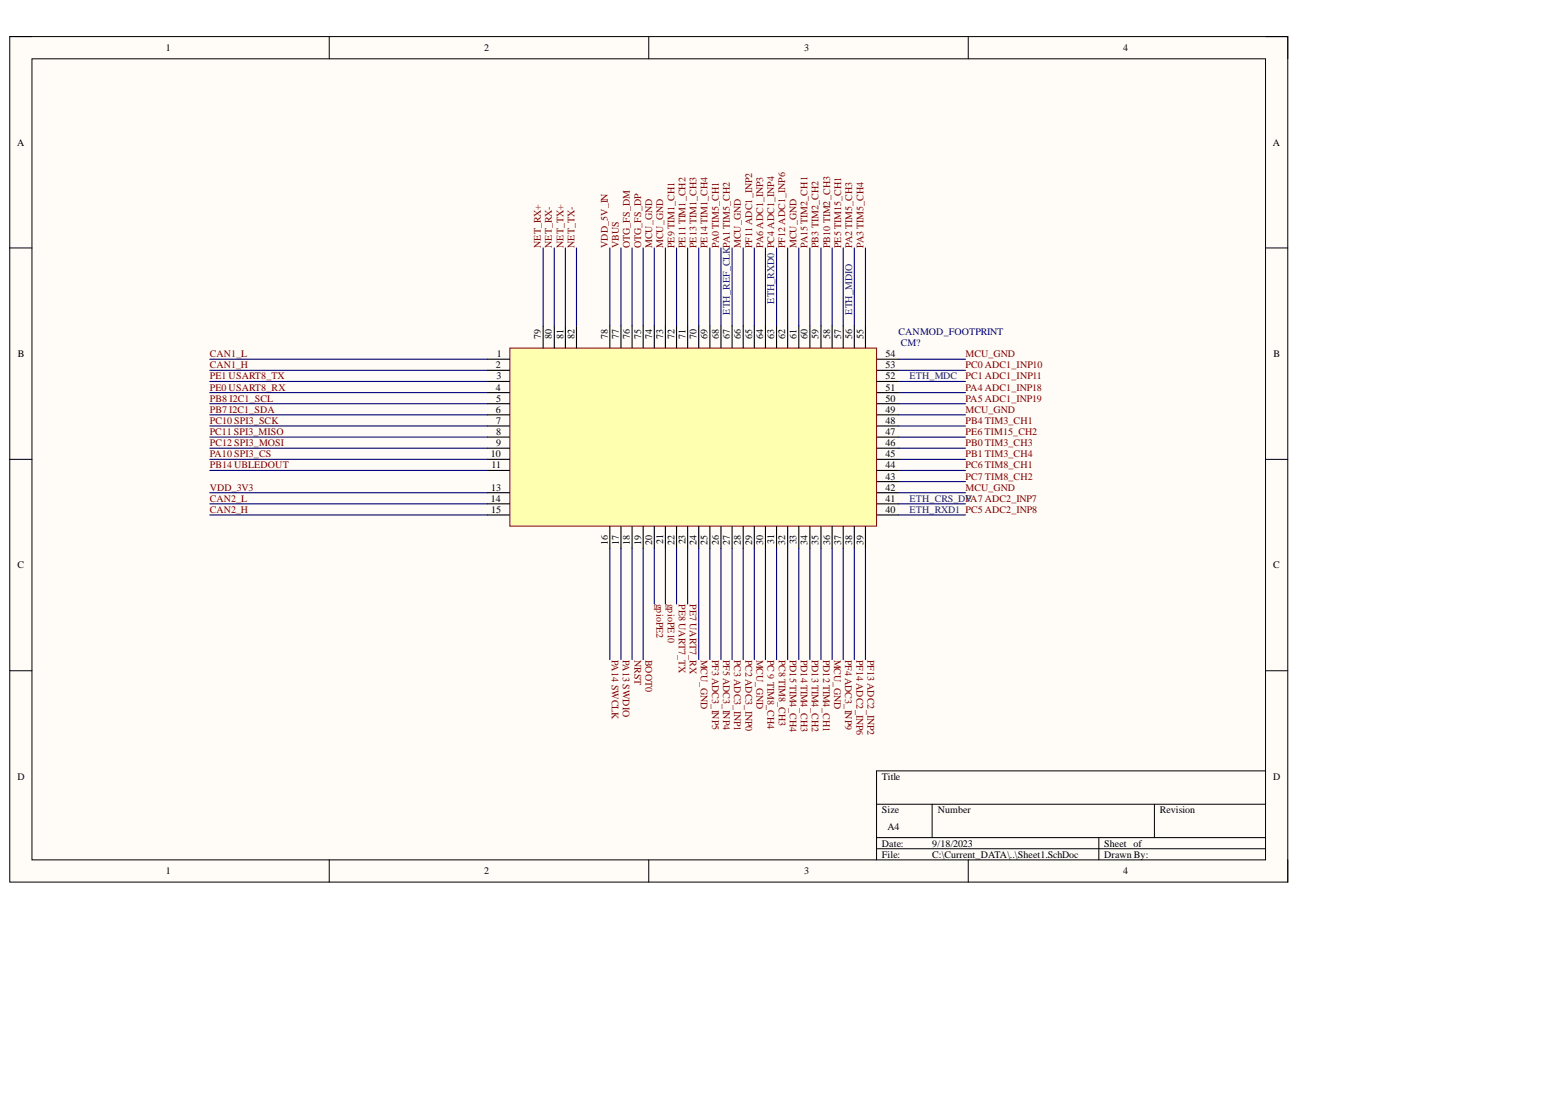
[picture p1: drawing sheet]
<svg xmlns="http://www.w3.org/2000/svg" width="356mm" height="252mm" viewBox="0 0 356 252" stroke-linecap="round" stroke-linejoin="round" font-family="sans-serif">
<defs><g id="words">
<g font-size="2.3">
<text x="37.9" y="11.7">1</text>
<text x="110.7" y="11.7">2</text>
<text x="183.8" y="11.7">3</text>
<text x="256.7" y="11.7">4</text>
<text x="3.9" y="33.3">A</text>
<text x="290.9" y="33.3">A</text>
<text x="123.6" y="77.5" transform="rotate(-90 123.6 77.5)">79</text>
<text x="126.1" y="77.5" transform="rotate(-90 126.1 77.5)">80</text>
<text x="128.8" y="77.5" transform="rotate(-90 128.8 77.5)">81</text>
<text x="131.3" y="77.5" transform="rotate(-90 131.3 77.5)">82</text>
<text x="138.9" y="77.4" transform="rotate(-90 138.9 77.4)">78</text>
<text x="141.4" y="77.4" transform="rotate(-90 141.4 77.4)">77</text>
<text x="144" y="77.4" transform="rotate(-90 144 77.4)">76</text>
<text x="146.5" y="77.4" transform="rotate(-90 146.5 77.4)">75</text>
<text x="149.1" y="77.4" transform="rotate(-90 149.1 77.4)">74</text>
<text x="151.6" y="77.4" transform="rotate(-90 151.6 77.4)">73</text>
<text x="154.1" y="77.4" transform="rotate(-90 154.1 77.4)">72</text>
<text x="156.7" y="77.4" transform="rotate(-90 156.7 77.4)">71</text>
<text x="159.2" y="77.4" transform="rotate(-90 159.2 77.4)">70</text>
<text x="161.7" y="77.4" transform="rotate(-90 161.7 77.4)">69</text>
<text x="164.3" y="77.4" transform="rotate(-90 164.3 77.4)">68</text>
<text x="166.8" y="77.4" transform="rotate(-90 166.8 77.4)">67</text>
<text x="169.3" y="77.4" transform="rotate(-90 169.3 77.4)">66</text>
<text x="171.9" y="77.4" transform="rotate(-90 171.9 77.4)">65</text>
<text x="174.4" y="77.4" transform="rotate(-90 174.4 77.4)">64</text>
<text x="176.9" y="77.4" transform="rotate(-90 176.9 77.4)">63</text>
<text x="179.5" y="77.4" transform="rotate(-90 179.5 77.4)">62</text>
<text x="182" y="77.4" transform="rotate(-90 182 77.4)">61</text>
<text x="184.6" y="77.4" transform="rotate(-90 184.6 77.4)">60</text>
<text x="187.1" y="77.4" transform="rotate(-90 187.1 77.4)">59</text>
<text x="189.7" y="77.4" transform="rotate(-90 189.7 77.4)">58</text>
<text x="192.3" y="77.4" transform="rotate(-90 192.3 77.4)">57</text>
<text x="194.8" y="77.4" transform="rotate(-90 194.8 77.4)">56</text>
<text x="197.3" y="77.4" transform="rotate(-90 197.3 77.4)">55</text>
<text x="4.1" y="81.6">B</text>
<text x="113.5" y="81.6">1</text>
<text x="202.4" y="81.6">54</text>
<text x="291.1" y="81.6">B</text>
<text x="113.3" y="84.1">2</text>
<text x="113.3" y="89.3">4</text>
<text x="113.5" y="86.6">3</text>
<text x="202.4" y="89.3">51</text>
<text x="202.4" y="86.6">52</text>
<text x="202.4" y="84.1">53</text>
<text x="113.3" y="94.3">6</text>
<text x="113.4" y="91.8">5</text>
<text x="202.4" y="94.3">49</text>
<text x="202.4" y="91.8">50</text>
<text x="113.4" y="96.9">7</text>
<text x="113.4" y="99.4">8</text>
<text x="113.4" y="102">9</text>
<text x="202.4" y="102">46</text>
<text x="202.4" y="99.4">47</text>
<text x="202.4" y="96.9">48</text>
<text x="112.2" y="104.5">10</text>
<text x="112.4" y="107">11</text>
<text x="202.4" y="107">44</text>
<text x="202.4" y="104.5">45</text>
<text x="112.3" y="112.1">13</text>
<text x="202.4" y="112.1">42</text>
<text x="202.4" y="109.6">43</text>
<text x="112.2" y="114.6">14</text>
<text x="112.3" y="117.2">15</text>
<text x="202.4" y="117.2">40</text>
<text x="202.4" y="114.6">41</text>
<text x="138.9" y="124.5" transform="rotate(-90 138.9 124.5)">16</text>
<text x="141.4" y="124.5" transform="rotate(-90 141.4 124.5)">17</text>
<text x="144" y="124.5" transform="rotate(-90 144 124.5)">18</text>
<text x="146.5" y="124.5" transform="rotate(-90 146.5 124.5)">19</text>
<text x="149.1" y="124.5" transform="rotate(-90 149.1 124.5)">20</text>
<text x="151.6" y="124.3" transform="rotate(-90 151.6 124.3)">21</text>
<text x="154.1" y="124.5" transform="rotate(-90 154.1 124.5)">22</text>
<text x="156.7" y="124.4" transform="rotate(-90 156.7 124.4)">23</text>
<text x="159.2" y="124.5" transform="rotate(-90 159.2 124.5)">24</text>
<text x="161.7" y="124.5" transform="rotate(-90 161.7 124.5)">25</text>
<text x="164.3" y="124.5" transform="rotate(-90 164.3 124.5)">26</text>
<text x="166.8" y="124.5" transform="rotate(-90 166.8 124.5)">27</text>
<text x="169.3" y="124.5" transform="rotate(-90 169.3 124.5)">28</text>
<text x="171.9" y="124.5" transform="rotate(-90 171.9 124.5)">29</text>
<text x="174.4" y="124.5" transform="rotate(-90 174.4 124.5)">30</text>
<text x="176.9" y="124.3" transform="rotate(-90 176.9 124.3)">31</text>
<text x="179.5" y="124.5" transform="rotate(-90 179.5 124.5)">32</text>
<text x="182" y="124.4" transform="rotate(-90 182 124.4)">33</text>
<text x="184.6" y="124.5" transform="rotate(-90 184.6 124.5)">34</text>
<text x="187.1" y="124.5" transform="rotate(-90 187.1 124.5)">35</text>
<text x="189.7" y="124.5" transform="rotate(-90 189.7 124.5)">36</text>
<text x="192.3" y="124.5" transform="rotate(-90 192.3 124.5)">37</text>
<text x="194.8" y="124.5" transform="rotate(-90 194.8 124.5)">38</text>
<text x="197.3" y="124.5" transform="rotate(-90 197.3 124.5)">39</text>
<text x="4" y="129.9">C</text>
<text x="291" y="129.9">C</text>
<text x="4" y="178.2">D</text>
<text x="201.6" y="178.2">Title</text>
<text x="291" y="178.2">D</text>
<text x="201.6" y="185.8">Size</text>
<text x="214.3" y="185.8">Number</text>
<text x="265" y="185.8">Revision</text>
<text x="202.8" y="189.6">A4</text>
<text x="201.6" y="193.4">Date:</text>
<text x="201.6" y="196">File:</text>
<text x="213" y="193.4">9/18/2023</text>
<text x="213" y="196">C:\Current_DATA\..\Sheet1.SchDoc</text>
<text x="252.4" y="193.4">Sheet of</text>
<text x="252.4" y="196">Drawn By:</text>
<text x="37.9" y="199.8">1</text>
<text x="110.7" y="199.8">2</text>
<text x="183.8" y="199.8">3</text>
<text x="256.7" y="199.8">4</text>
</g>
<g font-size="2.3" fill="#800000">
<text x="123.6" y="56.7" transform="rotate(-90 123.6 56.7)">NET_RX+</text>
<text x="126.1" y="56.7" transform="rotate(-90 126.1 56.7)">NET_RX-</text>
<text x="128.8" y="56.7" transform="rotate(-90 128.8 56.7)">NET_TX+</text>
<text x="131.3" y="56.7" transform="rotate(-90 131.3 56.7)">NET_TX-</text>
<text x="138.9" y="56.7" transform="rotate(-90 138.9 56.7)">VDD_5V_IN</text>
<text x="141.4" y="56.7" transform="rotate(-90 141.4 56.7)">VBUS</text>
<text x="144" y="56.7" transform="rotate(-90 144 56.7)">OTG_FS_DM</text>
<text x="146.5" y="56.7" transform="rotate(-90 146.5 56.7)">OTG_FS_DP</text>
<text x="149.1" y="56.7" transform="rotate(-90 149.1 56.7)">MCU_GND</text>
<text x="151.6" y="56.7" transform="rotate(-90 151.6 56.7)">MCU_GND</text>
<text x="154.1" y="56.7" transform="rotate(-90 154.1 56.7)">PE9 TIM1_CH1</text>
<text x="156.7" y="56.7" transform="rotate(-90 156.7 56.7)">PE11 TIM1_CH2</text>
<text x="159.2" y="56.7" transform="rotate(-90 159.2 56.7)">PE13 TIM1_CH3</text>
<text x="161.7" y="56.7" transform="rotate(-90 161.7 56.7)">PE14 TIM1_CH4</text>
<text x="164.3" y="56.7" transform="rotate(-90 164.3 56.7)">PA0 TIM5_CH1</text>
<text x="169.3" y="56.7" transform="rotate(-90 169.3 56.7)">MCU_GND</text>
<text x="171.9" y="56.7" transform="rotate(-90 171.9 56.7)">PF11 ADC1_INP2</text>
<text x="174.4" y="56.7" transform="rotate(-90 174.4 56.7)">PA6 ADC1_INP3</text>
<text x="179.5" y="56.7" transform="rotate(-90 179.5 56.7)">PF12 ADC1_INP6</text>
<text x="182" y="56.7" transform="rotate(-90 182 56.7)">MCU_GND</text>
<text x="184.6" y="56.7" transform="rotate(-90 184.6 56.7)">PA15 TIM2_CH1</text>
<text x="187.1" y="56.7" transform="rotate(-90 187.1 56.7)">PB3 TIM2_CH2</text>
<text x="189.7" y="56.7" transform="rotate(-90 189.7 56.7)">PB10 TIM2_CH3</text>
<text x="192.3" y="56.7" transform="rotate(-90 192.3 56.7)">PE5 TIM15_CH1</text>
<text x="194.8" y="56.7" transform="rotate(-90 194.8 56.7)">PA2 TIM5_CH3</text>
<text x="197.3" y="56.7" transform="rotate(-90 197.3 56.7)">PA3 TIM5_CH4</text>
<text x="47.9" y="81.6">CAN1_L</text>
<text x="220.7" y="81.6">MCU_GND</text>
<text x="47.9" y="84.1">CAN1_H</text>
<text x="47.9" y="89.3">PE0 USART8_RX</text>
<text x="47.9" y="86.6">PE1 USART8_TX</text>
<text x="220.7" y="84.1">PC0 ADC1_INP10</text>
<text x="220.7" y="86.6">PC1 ADC1_INP11</text>
<text x="220.7" y="89.3">PA4 ADC1_INP18</text>
<text x="47.9" y="94.3">PB7 I2C1_SDA</text>
<text x="47.9" y="91.8">PB8 I2C1_SCL</text>
<text x="220.7" y="91.8">PA5 ADC1_INP19</text>
<text x="220.7" y="94.3">MCU_GND</text>
<text x="47.9" y="96.9">PC10 SPI3_SCK</text>
<text x="47.9" y="99.4">PC11 SPI3_MISO</text>
<text x="47.9" y="102">PC12 SPI3_MOSI</text>
<text x="220.7" y="96.9">PB4 TIM3_CH1</text>
<text x="220.7" y="102">PB0 TIM3_CH3</text>
<text x="220.7" y="99.4">PE6 TIM15_CH2</text>
<text x="47.9" y="104.5">PA10 SPI3_CS</text>
<text x="47.9" y="107">PB14 UBLEDOUT</text>
<text x="220.7" y="104.5">PB1 TIM3_CH4</text>
<text x="220.7" y="107">PC6 TIM8_CH1</text>
<text x="47.9" y="112.1">VDD_3V3</text>
<text x="220.7" y="109.6">PC7 TIM8_CH2</text>
<text x="220.7" y="112.1">MCU_GND</text>
<text x="47.9" y="114.6">CAN2_L</text>
<text x="47.9" y="117.2">CAN2_H</text>
<text x="220.7" y="114.6">PA7 ADC2_INP7</text>
<text x="150.1" y="138" transform="rotate(90 150.1 138)">gpioPE2</text>
<text x="152.6" y="138" transform="rotate(90 152.6 138)">gpioPE10</text>
<text x="155.1" y="138" transform="rotate(90 155.1 138)">PE8 UART7_TX</text>
<text x="157.7" y="138" transform="rotate(90 157.7 138)">PE7 UART7_RX</text>
<text x="139.8" y="150.7" transform="rotate(90 139.8 150.7)">PA14 SWCLK</text>
<text x="142.4" y="150.7" transform="rotate(90 142.4 150.7)">PA13 SWDIO</text>
<text x="145" y="150.7" transform="rotate(90 145 150.7)">NRST</text>
<text x="147.5" y="150.7" transform="rotate(90 147.5 150.7)">BOOT0</text>
<text x="160.2" y="150.7" transform="rotate(90 160.2 150.7)">MCU_GND</text>
<text x="162.7" y="150.7" transform="rotate(90 162.7 150.7)">PF3 ADC3_INP5</text>
<text x="165.3" y="150.7" transform="rotate(90 165.3 150.7)">PF5 ADC3_INP4</text>
<text x="167.8" y="150.7" transform="rotate(90 167.8 150.7)">PC3 ADC3_INP1</text>
<text x="170.4" y="150.7" transform="rotate(90 170.4 150.7)">PC2 ADC3_INP0</text>
<text x="172.9" y="150.7" transform="rotate(90 172.9 150.7)">MCU_GND</text>
<text x="175.4" y="150.7" transform="rotate(90 175.4 150.7)">PC 9 TIM8_CH4</text>
<text x="178" y="150.7" transform="rotate(90 178 150.7)">PC8 TIM8_CH3</text>
<text x="180.5" y="150.7" transform="rotate(90 180.5 150.7)">PD15 TIM4_CH4</text>
<text x="183" y="150.7" transform="rotate(90 183 150.7)">PD14 TIM4_CH3</text>
<text x="185.6" y="150.7" transform="rotate(90 185.6 150.7)">PD13 TIM4_CH2</text>
<text x="188.1" y="150.7" transform="rotate(90 188.1 150.7)">PD12 TIM4_CH1</text>
<text x="190.6" y="150.7" transform="rotate(90 190.6 150.7)">MCU_GND</text>
<text x="193.2" y="150.7" transform="rotate(90 193.2 150.7)">PF4 ADC3_INP9</text>
<text x="195.7" y="150.7" transform="rotate(90 195.7 150.7)">PF14 ADC2_INP6</text>
<text x="198.3" y="150.7" transform="rotate(90 198.3 150.7)">PF13 ADC2_INP2</text>
</g>
<g font-size="2.3" fill="#003a70">
<text x="166.8" y="71.9" transform="rotate(-90 166.8 71.9)">ETH_REF_CLKPA1 TIM5_CH2</text>
<text x="176.9" y="69.4" transform="rotate(-90 176.9 69.4)">ETH_RXD0 PC4 ADC1_INP4</text>
<text x="194.8" y="71.9" transform="rotate(-90 194.8 71.9)">ETH_MDIO</text>
<text x="207.9" y="86.6">ETH_MDC</text>
<text x="207.9" y="117.2">ETH_RXD1 PC5 ADC2_INP8</text>
<text x="207.9" y="114.6">ETH_CRS_DV</text>
</g>
<g font-size="2.3" fill="#000080">
<text x="205.4" y="76.5">CANMOD_FOOTPRINT</text>
<text x="205.9" y="79">CM?</text>
</g>
</g></defs>
<path d="M2.2 8.4h292.1v193.1h-292.1z" fill-rule="evenodd" fill="#fffcf8"/>
<path d="M2.2 8.4h292.1v193.1h-292.1z" fill="none" stroke="#000" stroke-width=".23"/>
<path d="M7.3 13.4h281.9v183.1h-281.9z" fill-rule="evenodd" fill="#fffcf8"/>
<g fill="none" stroke="#000" stroke-width=".23">
<path d="M2.2 8.4h5.1M7.3 13.4h281.9v183.1h-281.9zM75.2 8.4v5M148.3 8.4v5M221.3 8.4v5M289.2 8.4h5.1v5M2.2 56.7h5.1M289.2 56.7h5.1M2.2 104.9h5.1M289.2 105h5.1M2.2 153.2h5.1M289.2 153.2h5.1"/>
<path d="M289.2 176.1h-88.9v20.4M75.2 196.5v5M148.3 196.5v5M200.3 183.7h88.9M200.3 191.4h88.9M200.3 193.9h88.9M213 183.7v7.7M221.3 196.5v5M251.1 191.4v5.1M263.8 183.7v7.7M294.3 196.5v5"/>
</g>
<path d="M116.5 79.5h83.8v40.7h-83.8z" fill-rule="evenodd" fill="#ffffb0"/>
<path d="M116.5 79.5h83.8v40.7h-83.8z" fill="none" stroke="#800000" stroke-width=".23"/>
<g fill="none" stroke="#000" stroke-width=".25">
<path d="M124.1 74.5v5M126.7 74.5v5M129.2 74.5v5M131.8 74.5v5M139.4 74.4v5M141.9 74.4v5M144.5 74.4v5M147 74.4v5M149.5 74.4v5M152.1 74.4v5M154.6 74.4v5M157.2 74.4v5"/>
<path d="M159.7 74.4v5M162.2 74.4v5M164.8 74.4v5M167.3 74.4v5M169.9 74.4v5M172.4 74.4v5M174.9 74.5v5M177.5 74.5v5M180 74.5v5M182.6 74.5v5M185.1 74.5v5M187.6 74.5v5"/>
<path d="M190.2 74.5v5M192.7 74.5v5M195.3 74.5v5M197.8 74.5v5M111.4 82.1h5M111.4 84.6h5M111.4 87.2h5M111.4 89.7h5M111.4 92.2h5M111.4 94.8h5M111.4 97.3h5M111.4 99.9h5"/>
<path d="M200.4 84.6h5M200.4 87.2h5M200.4 89.7h5M200.4 92.2h5M200.4 94.8h5M200.4 97.3h5M200.4 99.9h5M200.4 82.1h5M111.4 102.4h5M111.4 104.9h5M111.4 107.5h5M111.4 112.6h5"/>
<path d="M111.4 115.1h5M111.4 117.7h5M200.4 102.4h5M200.4 105h5M200.4 107.5h5M200.4 112.6h5M200.4 115.1h5M200.4 117.7h5M200.4 110h5M139.4 120.3v5M141.9 120.3v5M144.5 120.3v5"/>
<path d="M147 120.3v5M149.5 120.3v5M152.1 120.3v5M154.6 120.3v5M157.2 120.3v5M159.7 120.3v5M162.2 120.3v5M164.8 120.3v5M167.3 120.3v5M169.9 120.3v5M172.4 120.3v5M174.9 120.3v5"/>
<path d="M177.5 120.3v5M180 120.3v5M182.6 120.3v5M185.1 120.3v5M187.6 120.3v5M190.2 120.3v5M192.7 120.3v5M195.3 120.3v5M197.8 120.3v5"/>
</g>
<g fill="none" stroke="#000080" stroke-width=".25">
<path d="M124.1 56.7v17.8M126.7 56.7v17.8M129.2 56.7v17.8M131.8 56.7v17.8M139.4 56.7v17.7M141.9 56.7v17.7M144.5 56.7v17.7M147 56.7v17.7M149.5 56.7v17.7M152.1 56.7v17.7M154.6 56.7v17.7M157.2 56.7v17.7"/>
<path d="M159.7 56.7v17.7M162.2 56.7v17.7M164.8 56.7v17.7M167.3 56.7v17.7M169.9 56.7v17.7M172.4 56.7v17.7M174.9 56.7v17.8M177.5 56.7v17.8M180 56.7v17.8M182.6 56.7v17.8M185.1 56.7v17.8M187.6 56.7v17.8"/>
<path d="M190.2 56.7v17.8M192.7 56.7v17.8M195.3 56.7v17.8M197.8 56.7v17.8M47.9 94.8h63.5M47.9 92.2h63.5M47.9 99.9h63.5M47.9 97.3h63.5M47.9 82.1h63.5M47.9 84.6h63.5M47.9 87.2h63.5M47.9 89.7h63.5"/>
<path d="M205.4 94.8h15.3M205.4 92.2h15.3M205.4 99.9h15.3M205.4 97.3h15.3M205.4 84.6h15.3M205.4 87.2h15.3M205.4 89.7h15.3M205.4 82.1h15.3M47.9 107.5h63.5M47.9 104.9h63.5M47.9 102.4h63.5M47.9 115.1h63.5"/>
<path d="M47.9 117.7h63.5M47.9 112.6h63.5M205.4 107.5h15.3M205.4 105h15.3M205.4 102.4h15.3M205.4 115.1h15.3M205.4 117.7h15.3M205.4 112.6h15.3M205.4 110h15.3M139.4 125.3v25.4M141.9 125.3v25.4M144.5 125.3v25.4"/>
<path d="M147 125.3v25.4M149.5 125.3v12.7M152.1 125.3v12.7M154.6 125.3v12.7M157.2 125.3v12.7M159.7 125.3v25.4M162.2 125.3v25.4M164.8 125.3v25.4M167.3 125.3v25.4M169.9 125.3v25.4M172.4 125.3v25.4M174.9 125.3v25.4"/>
<path d="M177.5 125.3v25.4M180 125.3v25.4M182.6 125.3v25.4M185.1 125.3v25.4M187.6 125.3v25.4M190.2 125.3v25.4M192.7 125.3v25.4M195.3 125.3v25.4M197.8 125.3v25.4"/>
</g>
<use href="#words"/>
</svg>
